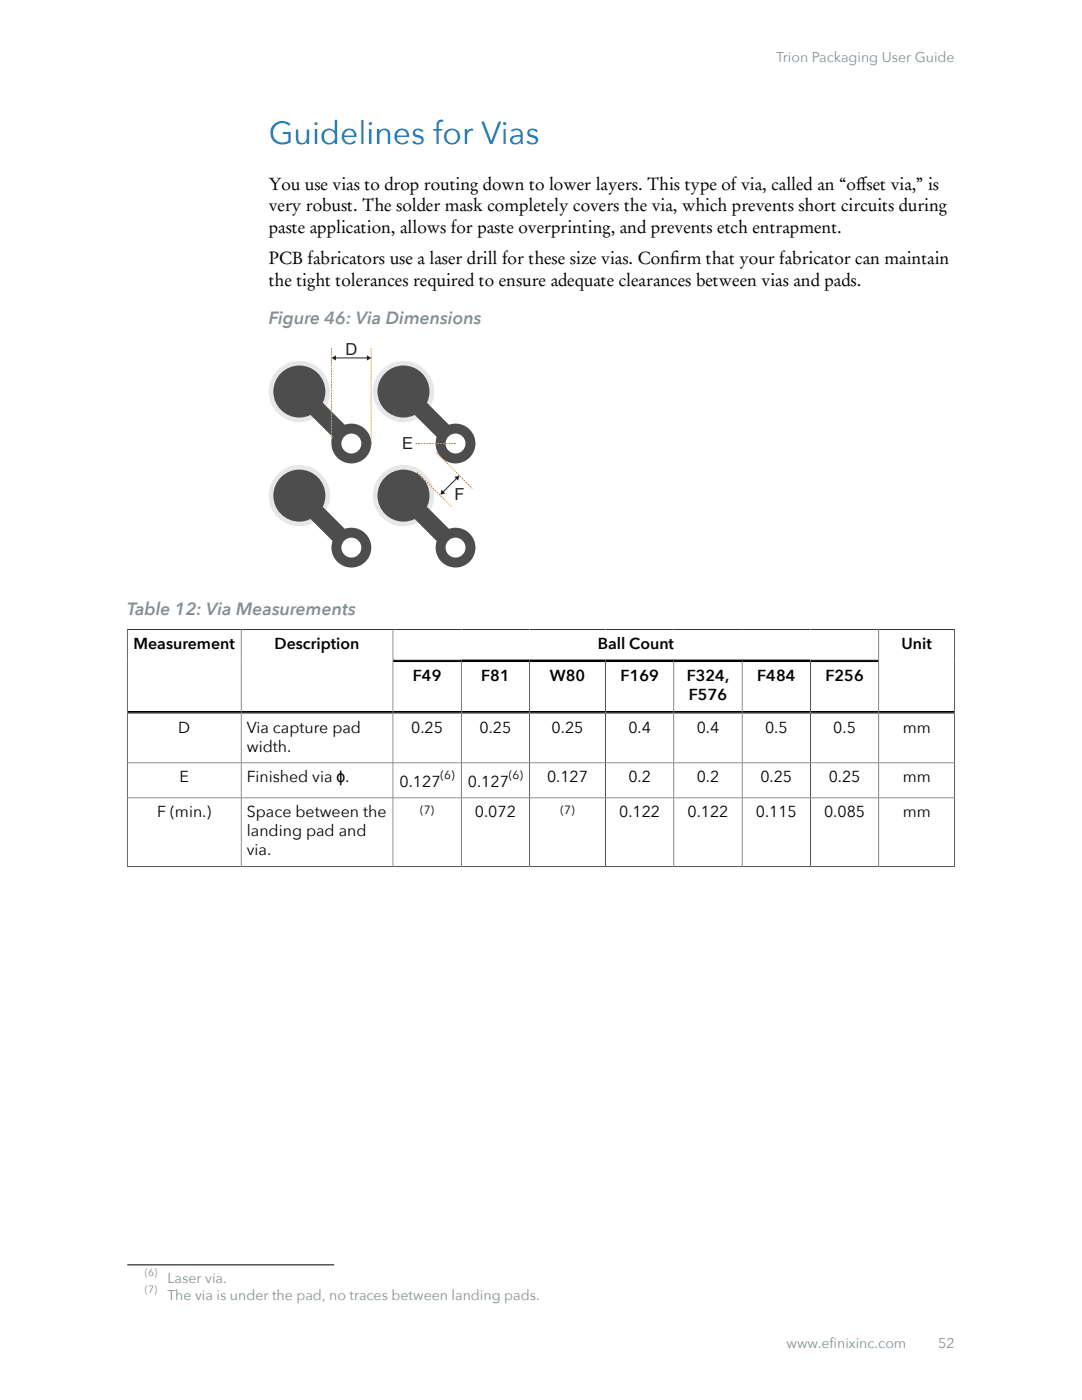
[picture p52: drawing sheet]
<svg xmlns="http://www.w3.org/2000/svg" width="216mm" height="279mm" viewBox="0 0 216 279" stroke-linecap="round" stroke-linejoin="round" font-family="sans-serif">
<defs><g id="words">
<text font-size="6.3" fill="#127abc" x="53.6" y="28.7">Guidelines for Vias</text>
<g font-size="3.5">
<text x="53.6" y="38">You use vias to drop routing down to lower layers. This type of via, called an “ofset via,” is</text>
<text x="170.8" y="38">f</text>
<text x="53.6" y="42.2">very robust. The solder mask completely covers the via, which prevents short circuits during</text>
<text x="53.6" y="46.4">paste application, allows for paste overprinting, and prevents etch entrapment.</text>
<text x="53.6" y="52.8">PCB fabricators use a laser drill for these size vias. Conf</text>
<text x="133.7" y="52.8">irm that your fabricator can maintain</text>
<text x="53.6" y="57">the tight tolerances required to ensure adequate clearances between vias and pads.</text>
</g>
<g font-size="3.5" fill="#829096">
<text x="53.6" y="64.6">Figure 46: Via Dimensions</text>
<text x="25.4" y="122.6">Table 12: Via Measurements</text>
</g>
<g font-size="3.3" fill="#231f20">
<text x="68.9" y="70.8">D</text>
<text x="80.2" y="89.6">E</text>
<text x="90.7" y="99.8">F</text>
</g>
<g font-size="3.2">
<text x="26.6" y="129.5">Measurement</text>
<text x="54.8" y="129.5">Description</text>
<text x="119.3" y="129.5">Ball Count</text>
<text x="179.9" y="129.5">Unit</text>
<text x="82.4" y="135.9">F49</text>
<text x="96" y="135.9">F81</text>
<text x="109.7" y="135.9">W80</text>
<text x="123.8" y="135.9">F169</text>
<text x="137" y="135.9">F324,</text>
<text x="151.1" y="135.9">F484</text>
<text x="164.7" y="135.9">F256</text>
<text x="137.5" y="139.8">F576</text>
<text x="35.6" y="146.2">D</text>
<text x="49.3" y="146.2">Via capture pad</text>
<text x="82.1" y="146.2">0.25</text>
<text x="95.7" y="146.2">0.25</text>
<text x="110.1" y="146.2">0.25</text>
<text x="125.4" y="146.2">0.4</text>
<text x="139" y="146.2">0.4</text>
<text x="152.6" y="146.2">0.5</text>
<text x="166.3" y="146.2">0.5</text>
<text x="180.1" y="146.2">mm</text>
<text x="49.3" y="150">width.</text>
<text x="35.8" y="156.1">E</text>
<text x="49.3" y="156.1">Finished via ɸ.</text>
<text x="79.7" y="157">0.127</text>
<text x="93.4" y="157">0.127</text>
<text x="109.2" y="156.1">0.127</text>
<text x="125.4" y="156.1">0.2</text>
<text x="139" y="156.1">0.2</text>
<text x="151.7" y="156.1">0.25</text>
<text x="165.4" y="156.1">0.25</text>
<text x="180.1" y="156.1">mm</text>
<text x="31.4" y="163.1">F (min.)</text>
<text x="49.3" y="163.1">Space between the</text>
<text x="49.3" y="166.9">landing pad and</text>
<text x="94.8" y="163.1">0.072</text>
<text x="123.5" y="163.1">0.122</text>
<text x="137.2" y="163.1">0.122</text>
<text x="150.8" y="163.1">0.115</text>
<text x="164.4" y="163.1">0.085</text>
<text x="180.1" y="163.1">mm</text>
<text x="49.3" y="170.7">via.</text>
</g>
<g font-size="2.8" fill="#829096">
<text x="154.9" y="12.3">Trion Packaging User Guide</text>
<text x="33.4" y="256">Laser via.</text>
<text x="33.4" y="259.4">The via is under the pad, no traces between landing pads.</text>
<text x="156.9" y="269.1">www.efinixinc.com</text>
<text x="187.2" y="269.1">52</text>
</g>
<g font-size="2.4">
<text x="87.9" y="155.5">(6)</text>
<text x="101.6" y="155.5">(6)</text>
<text x="83.8" y="162.5">(7)</text>
<text x="111.8" y="162.5">(7)</text>
</g>
<g font-size="2.1" fill="#829096">
<text x="28.9" y="254.7">(6)</text>
<text x="28.9" y="258.1">(7)</text>
</g>
</g></defs>
<path d="M66.9 71.4h6.5" fill="none" stroke="#231f20" stroke-width=".2"/>
<g fill="#231f20">
<path d="M66.1 71.4l.9-.5v1z"/>
<path d="M73.2 70.9l.9 .5-.9 .5z"/>
</g>
<circle cx="59.7" cy="78.1" r="6.1" fill="#e6e7e8"/>
<circle cx="59.7" cy="78.1" r="5.2" fill="#4d4d4e"/>
<path d="M59.7 78.1l10.4 10.4" fill="none" stroke="#4d4d4e" stroke-width="3.4" stroke-linecap="butt"/>
<circle cx="70.1" cy="88.5" r="4" fill="#4d4d4e"/>
<circle cx="70.1" cy="88.5" r="1.99" fill="#fff"/>
<circle cx="80.5" cy="78.1" r="6.1" fill="#e6e7e8"/>
<circle cx="80.5" cy="78.1" r="5.2" fill="#4d4d4e"/>
<path d="M80.5 78.1l10.4 10.4" fill="none" stroke="#4d4d4e" stroke-width="3.4" stroke-linecap="butt"/>
<circle cx="90.9" cy="88.5" r="4" fill="#4d4d4e"/>
<circle cx="90.9" cy="88.5" r="1.99" fill="#fff"/>
<circle cx="59.7" cy="98.9" r="6.1" fill="#e6e7e8"/>
<circle cx="59.7" cy="98.9" r="5.2" fill="#4d4d4e"/>
<path d="M59.7 98.9l10.4 10.4" fill="none" stroke="#4d4d4e" stroke-width="3.4" stroke-linecap="butt"/>
<circle cx="70.1" cy="109.3" r="4" fill="#4d4d4e"/>
<circle cx="70.1" cy="109.3" r="1.99" fill="#fff"/>
<circle cx="80.5" cy="98.9" r="6.1" fill="#e6e7e8"/>
<circle cx="80.5" cy="98.9" r="5.2" fill="#4d4d4e"/>
<path d="M80.5 98.9l10.4 10.4" fill="none" stroke="#4d4d4e" stroke-width="3.4" stroke-linecap="butt"/>
<circle cx="90.9" cy="109.3" r="4" fill="#4d4d4e"/>
<circle cx="90.9" cy="109.3" r="1.99" fill="#fff"/>
<path d="M66.1 88.5v-19.1M74.1 88.5v-19.1M83.3 94.3l6.7 6.8M87.2 90.4l7 7.1" fill="none" stroke="#f7941d" stroke-width=".2" stroke-dasharray=".3 .3"/>
<path d="M91.1 95.4l-2.7 2.8" fill="none" stroke="#231f20" stroke-width=".2"/>
<g fill="#231f20">
<path d="M90.7 95.2l1-.3-.3 1z"/>
<path d="M88.1 97.7l.7 .8-.9 .2z"/>
</g>
<path d="M90.9 88.5h-8" fill="none" stroke="#f7941d" stroke-width=".2" stroke-dasharray=".3 .3"/>
<g fill="none" stroke="#000" stroke-width=".2">
<path d="M25.3 125.6h165.3M25.4 125.5v47.5M48.1 125.6v47.4M78.4 125.6v47.4M92 131.9v41.1M105.7 131.9v41.1M120.8 131.9v41.1M134.5 131.9v41.1M148.1 131.9v41.1M161.7 131.9v41.1M175.3 125.6v47.4M190.5 125.5v47.5"/>
<path d="M25.4 152.2h165.1M25.4 159.2h165.1M25.3 173h165.3M25.4 252.4h41.3"/>
</g>
<path d="M78.4 131.9h96.9M25.4 142.2h165.1" fill="none" stroke="#000" stroke-width=".53"/>
<use href="#words"/>
</svg>
